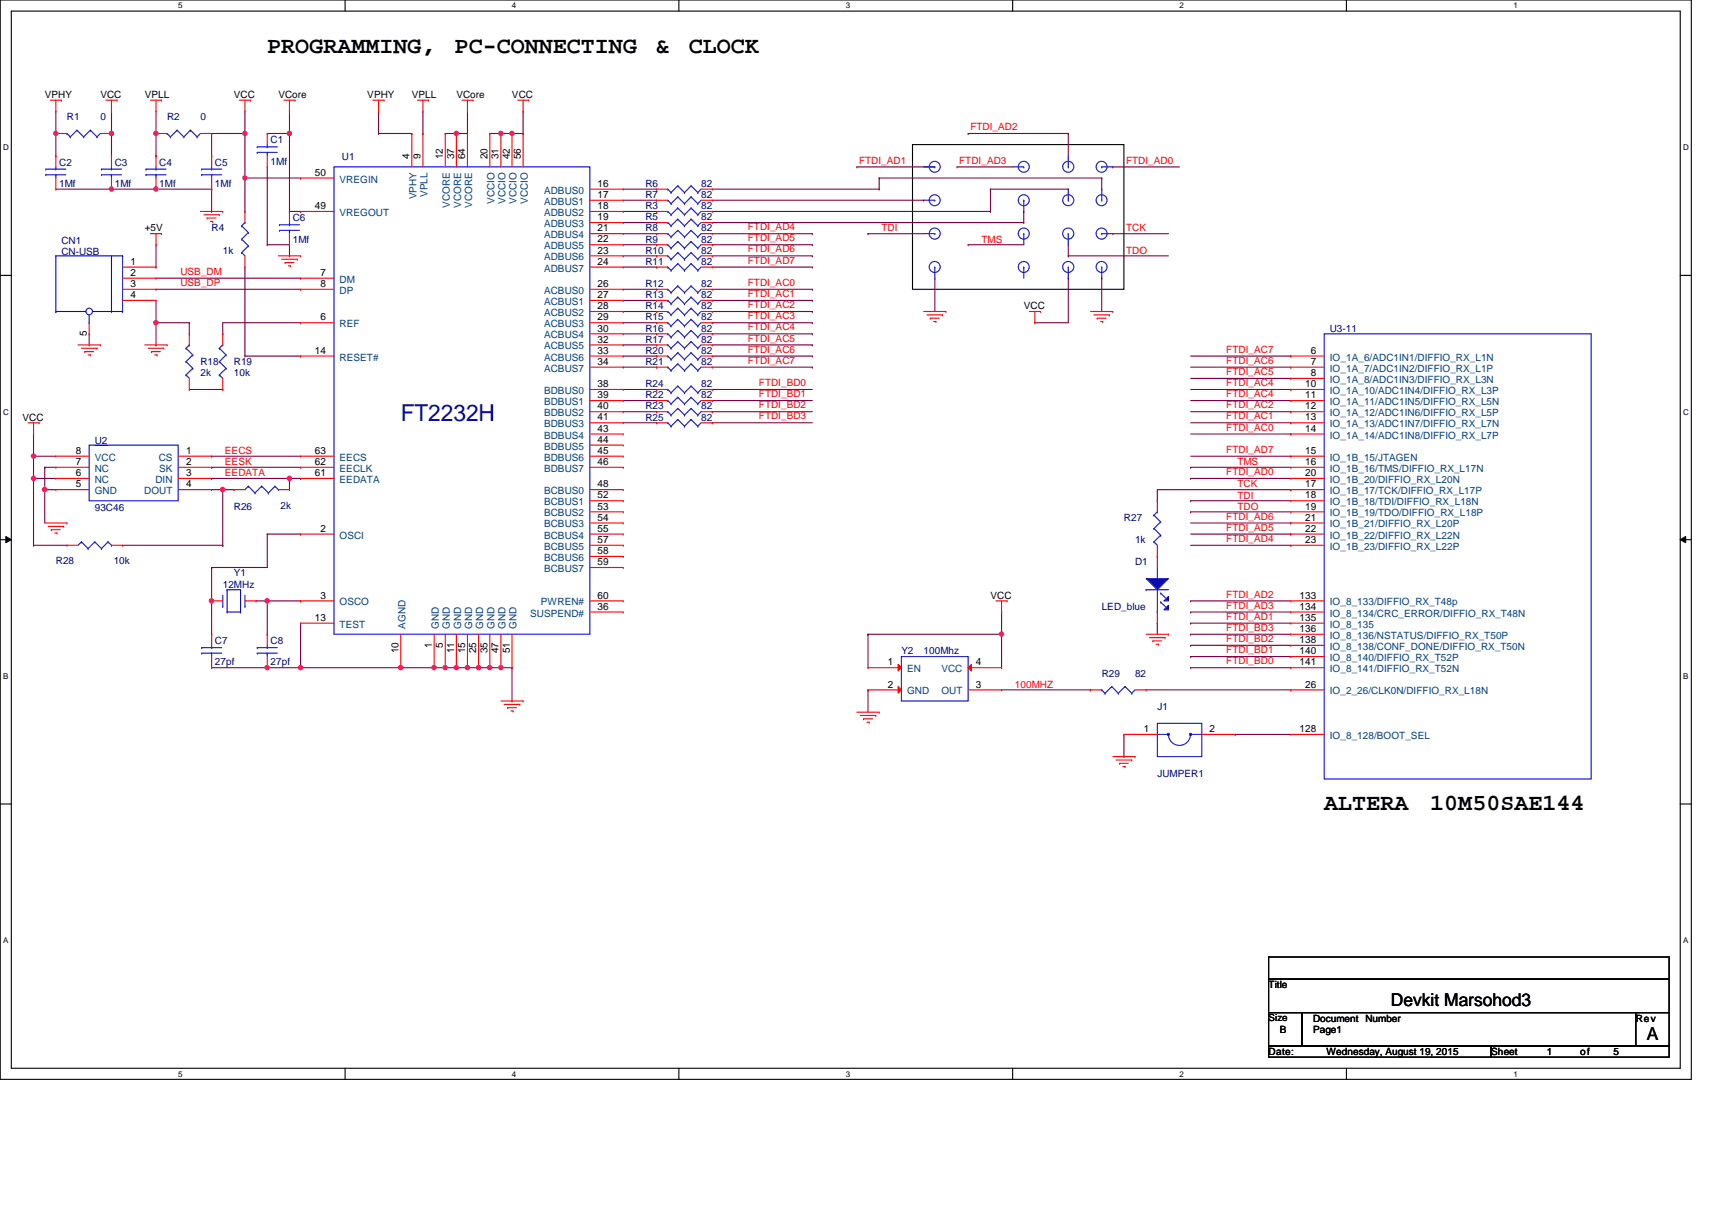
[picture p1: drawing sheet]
<svg xmlns="http://www.w3.org/2000/svg" width="297mm" height="210mm" viewBox="0 0 297 210" stroke-linecap="round" stroke-linejoin="round" font-family="sans-serif">
<defs><g id="words">
<g font-size="4">
<text x="46.4" y="9.2">PROGRAMMING,</text>
<text x="78.9" y="9.2">PC-CONNECTING</text>
<text x="113.8" y="9.2">&amp;</text>
<text x="119.5" y="9.2">CLOCK</text>
<text x="229.8" y="140.4">ALTERA</text>
<text x="248.2" y="140.4">10M50SAE144</text>
</g>
<text font-size="4" fill="#000080" x="69.5" y="73.1">FT2232H</text>
<g font-size="3.1">
<text x="241.3" y="174.6">Devkit Marsohod3</text>
<text x="285.7" y="180.3">A</text>
</g>
<g font-size="1.7">
<text x="7.8" y="17">VPHY</text>
<text x="17.4" y="17">VCC</text>
<text x="25.1" y="17">VPLL</text>
<text x="40.6" y="17">VCC</text>
<text x="48.3" y="17">VCore</text>
<text x="63.7" y="17">VPHY</text>
<text x="71.5" y="17">VPLL</text>
<text x="79.2" y="17">VCore</text>
<text x="88.8" y="17">VCC</text>
<text x="71.1" y="27.6" transform="rotate(-90 71.1 27.6)">4</text>
<text x="73" y="27.6" transform="rotate(-90 73 27.6)">9</text>
<text x="76.9" y="27.6" transform="rotate(-90 76.9 27.6)">12</text>
<text x="78.8" y="27.6" transform="rotate(-90 78.8 27.6)">37</text>
<text x="80.7" y="27.6" transform="rotate(-90 80.7 27.6)">64</text>
<text x="84.6" y="27.6" transform="rotate(-90 84.6 27.6)">20</text>
<text x="86.5" y="27.6" transform="rotate(-90 86.5 27.6)">31</text>
<text x="88.4" y="27.6" transform="rotate(-90 88.4 27.6)">42</text>
<text x="90.4" y="27.6" transform="rotate(-90 90.4 27.6)">56</text>
<text x="54.6" y="30.5">50</text>
<text x="103.7" y="32.4">16</text>
<text x="103.7" y="34.3">17</text>
<text x="25.1" y="40.2">+5V</text>
<text x="54.6" y="36.3">49</text>
<text x="103.7" y="36.3">18</text>
<text x="103.7" y="38.2">19</text>
<text x="103.7" y="40.1">21</text>
<text x="22.6" y="45.9">1</text>
<text x="22.6" y="47.9">2</text>
<text x="55.6" y="47.9">7</text>
<text x="103.7" y="42.1">22</text>
<text x="103.7" y="44">23</text>
<text x="103.7" y="45.9">24</text>
<text x="22.6" y="49.8">3</text>
<text x="22.6" y="51.7">4</text>
<text x="55.6" y="49.8">8</text>
<text x="103.7" y="49.8">26</text>
<text x="103.7" y="51.7">27</text>
<text x="103.7" y="53.6">28</text>
<text x="177.6" y="53.7">VCC</text>
<text x="15.1" y="58.3" transform="rotate(-90 15.1 58.3)">5</text>
<text x="55.6" y="55.6">6</text>
<text x="103.7" y="55.6">29</text>
<text x="103.7" y="57.5">30</text>
<text x="103.7" y="59.4">32</text>
<text x="54.6" y="61.4">14</text>
<text x="103.7" y="61.4">33</text>
<text x="103.7" y="63.3">34</text>
<text x="227.4" y="61.4">6</text>
<text x="227.4" y="63.3">7</text>
<text x="227.4" y="65.2">8</text>
<text x="103.7" y="67.2">38</text>
<text x="103.7" y="69.1">39</text>
<text x="103.7" y="71">40</text>
<text x="226.5" y="67.2">10</text>
<text x="226.5" y="69.1">11</text>
<text x="226.5" y="71">12</text>
<text x="3.9" y="73">VCC</text>
<text x="103.7" y="72.9">41</text>
<text x="103.7" y="74.9">43</text>
<text x="103.7" y="76.8">44</text>
<text x="226.5" y="72.9">13</text>
<text x="226.5" y="74.9">14</text>
<text x="13.1" y="78.7">8</text>
<text x="13.1" y="80.7">7</text>
<text x="13.1" y="82.6">6</text>
<text x="32.3" y="78.7">1</text>
<text x="32.3" y="80.7">2</text>
<text x="32.3" y="82.6">3</text>
<text x="54.6" y="82.6">61</text>
<text x="54.6" y="80.7">62</text>
<text x="54.6" y="78.7">63</text>
<text x="103.7" y="78.7">45</text>
<text x="103.7" y="80.7">46</text>
<text x="226.5" y="78.7">15</text>
<text x="226.5" y="80.7">16</text>
<text x="226.5" y="82.6">20</text>
<text x="13.1" y="84.5">5</text>
<text x="32.3" y="84.5">4</text>
<text x="103.7" y="84.5">48</text>
<text x="103.7" y="86.5">52</text>
<text x="103.7" y="88.4">53</text>
<text x="226.5" y="84.5">17</text>
<text x="226.5" y="86.5">18</text>
<text x="226.5" y="88.4">19</text>
<text x="55.6" y="92.2">2</text>
<text x="103.7" y="90.3">54</text>
<text x="103.7" y="92.2">55</text>
<text x="103.7" y="94.2">57</text>
<text x="226.5" y="90.3">21</text>
<text x="226.5" y="92.2">22</text>
<text x="226.5" y="94.2">23</text>
<text x="103.7" y="96.1">58</text>
<text x="103.7" y="98">59</text>
<text x="54.6" y="107.7">13</text>
<text x="55.6" y="103.8">3</text>
<text x="103.7" y="103.8">60</text>
<text x="103.7" y="105.8">36</text>
<text x="171.8" y="103.8">VCC</text>
<text x="225.5" y="105.8">134</text>
<text x="225.5" y="103.8">133</text>
<text x="225.5" y="107.7">135</text>
<text x="69.1" y="113.3" transform="rotate(-90 69.1 113.3)">10</text>
<text x="74.9" y="112.3" transform="rotate(-90 74.9 112.3)">1</text>
<text x="76.9" y="112.3" transform="rotate(-90 76.9 112.3)">5</text>
<text x="78.8" y="113.3" transform="rotate(-90 78.8 113.3)">11</text>
<text x="80.7" y="113.3" transform="rotate(-90 80.7 113.3)">15</text>
<text x="82.6" y="113.3" transform="rotate(-90 82.6 113.3)">25</text>
<text x="84.6" y="113.3" transform="rotate(-90 84.6 113.3)">35</text>
<text x="86.5" y="113.3" transform="rotate(-90 86.5 113.3)">47</text>
<text x="88.4" y="113.3" transform="rotate(-90 88.4 113.3)">51</text>
<text x="225.5" y="109.6">136</text>
<text x="225.5" y="111.5">138</text>
<text x="225.5" y="113.5">140</text>
<text x="154.1" y="119.3">2</text>
<text x="154.1" y="115.4">1</text>
<text x="169.3" y="115.4">4</text>
<text x="169.3" y="119.3">3</text>
<text x="225.5" y="115.4">141</text>
<text x="226.5" y="119.3">26</text>
<text x="198.5" y="127">1</text>
<text x="209.9" y="127">2</text>
<text x="225.5" y="127">128</text>
<text x="220.1" y="171.4">Title</text>
<text x="220.1" y="177.2">Size</text>
<text x="222" y="179.1">B</text>
<text x="227.8" y="177.2">Document Number</text>
<text x="227.8" y="179.1">Page1</text>
<text x="283.8" y="177.2">Rev</text>
<text x="220.1" y="183">Date:</text>
<text x="230.1" y="183">Wednesday, August 19, 2015</text>
<text x="258.7" y="183">Sheet</text>
<text x="268.4" y="183">1</text>
<text x="274.1" y="183">of</text>
<text x="279.9" y="183">5</text>
</g>
<g font-size="1.7" fill="#000080">
<text x="11.6" y="20.8">R1</text>
<text x="17.4" y="20.8">0</text>
<text x="29" y="20.8">R2</text>
<text x="34.8" y="20.8">0</text>
<text x="10.3" y="28.8">C2</text>
<text x="19.9" y="28.8">C3</text>
<text x="27.6" y="28.8">C4</text>
<text x="37.3" y="28.8">C5</text>
<text x="46.9" y="24.9">C1</text>
<text x="46.9" y="28.6">1Mf</text>
<text x="59.3" y="27.8">U1</text>
<text x="10.3" y="32.4">1Mf</text>
<text x="19.9" y="32.4">1Mf</text>
<text x="27.6" y="32.4">1Mf</text>
<text x="37.3" y="32.4">1Mf</text>
<text x="112" y="34.4">R7</text>
<text x="112" y="32.4">R6</text>
<text x="121.6" y="34.4">82</text>
<text x="121.6" y="32.4">82</text>
<text x="36.7" y="40.2">R4</text>
<text x="50.8" y="38.4">C6</text>
<text x="112" y="40.2">R8</text>
<text x="112" y="36.3">R3</text>
<text x="112" y="38.2">R5</text>
<text x="121.6" y="40.2">82</text>
<text x="121.6" y="36.3">82</text>
<text x="121.6" y="38.2">82</text>
<text x="10.6" y="42.3">CN1</text>
<text x="10.6" y="44.2">CN-USB</text>
<text x="38.6" y="44">1k</text>
<text x="50.8" y="42.1">1Mf</text>
<text x="112" y="44">R10</text>
<text x="112" y="45.9">R11</text>
<text x="112" y="42.1">R9</text>
<text x="121.6" y="44">82</text>
<text x="121.6" y="45.9">82</text>
<text x="121.6" y="42.1">82</text>
<text x="112" y="53.7">R14</text>
<text x="112" y="51.7">R13</text>
<text x="112" y="49.8">R12</text>
<text x="121.6" y="53.7">82</text>
<text x="121.6" y="51.7">82</text>
<text x="121.6" y="49.8">82</text>
<text x="112" y="55.6">R15</text>
<text x="112" y="59.5">R17</text>
<text x="112" y="57.5">R16</text>
<text x="121.6" y="55.6">82</text>
<text x="121.6" y="59.5">82</text>
<text x="121.6" y="57.5">82</text>
<text x="230.7" y="57.5">U3-11</text>
<text x="34.8" y="63.3">R18</text>
<text x="34.8" y="65.2">2k</text>
<text x="40.6" y="63.3">R19</text>
<text x="40.6" y="65.2">10k</text>
<text x="112" y="61.4">R20</text>
<text x="112" y="63.3">R21</text>
<text x="121.6" y="61.4">82</text>
<text x="121.6" y="63.3">82</text>
<text x="112" y="67.2">R24</text>
<text x="112" y="69.1">R22</text>
<text x="112" y="71">R23</text>
<text x="121.6" y="67.2">82</text>
<text x="121.6" y="69.1">82</text>
<text x="121.6" y="71">82</text>
<text x="16.4" y="77">U2</text>
<text x="112" y="73">R25</text>
<text x="121.6" y="73">82</text>
<text x="16.4" y="88.6">93C46</text>
<text x="40.6" y="88.4">R26</text>
<text x="48.7" y="88.2">2k</text>
<text x="195" y="90.3">R27</text>
<text x="196.9" y="94.2">1k</text>
<text x="9.7" y="97.9">R28</text>
<text x="19.7" y="97.9">10k</text>
<text x="38.6" y="101.9">12MHz</text>
<text x="40.6" y="100">Y1</text>
<text x="196.9" y="98.1">D1</text>
<text x="191.2" y="105.8">LED_blue</text>
<text x="37.3" y="111.8">C7</text>
<text x="46.9" y="111.8">C8</text>
<text x="156.4" y="113.5">Y2</text>
<text x="160.2" y="113.5">100Mhz</text>
<text x="37.3" y="115.4">27pf</text>
<text x="46.9" y="115.4">27pf</text>
<text x="191.2" y="117.4">R29</text>
<text x="196.9" y="117.4">82</text>
<text x="200.8" y="123.1">J1</text>
<text x="200.8" y="134.7">JUMPER1</text>
</g>
<g font-size="1.7" fill="#f00">
<text x="168.4" y="22.6">FTDI_AD2</text>
<text x="149.1" y="28.4">FTDI_AD1</text>
<text x="166.4" y="28.4">FTDI_AD3</text>
<text x="195.4" y="28.4">FTDI_AD0</text>
<text x="129.7" y="39.9">FTDI_AD4</text>
<text x="129.7" y="41.9">FTDI_AD5</text>
<text x="152.9" y="40.2">TDI</text>
<text x="195.4" y="40.2">TCK</text>
<text x="31.3" y="47.7">USB_DM</text>
<text x="129.7" y="43.8">FTDI_AD6</text>
<text x="129.7" y="45.7">FTDI_AD7</text>
<text x="170.3" y="42.1">TMS</text>
<text x="195.4" y="44">TDO</text>
<text x="31.3" y="49.6">USB_DP</text>
<text x="129.7" y="49.6">FTDI_AC0</text>
<text x="129.7" y="51.5">FTDI_AC1</text>
<text x="129.7" y="53.4">FTDI_AC2</text>
<text x="129.7" y="55.4">FTDI_AC3</text>
<text x="129.7" y="57.3">FTDI_AC4</text>
<text x="129.7" y="59.2">FTDI_AC5</text>
<text x="129.7" y="63.1">FTDI_AC7</text>
<text x="129.7" y="61.2">FTDI_AC6</text>
<text x="212.8" y="61.2">FTDI_AC7</text>
<text x="212.8" y="63.1">FTDI_AC6</text>
<text x="212.8" y="65">FTDI_AC5</text>
<text x="131.7" y="70.8">FTDI_BD2</text>
<text x="131.7" y="68.9">FTDI_BD1</text>
<text x="131.7" y="67">FTDI_BD0</text>
<text x="212.8" y="67">FTDI_AC4</text>
<text x="212.8" y="68.9">FTDI_AC4</text>
<text x="212.8" y="70.8">FTDI_AC2</text>
<text x="131.7" y="72.7">FTDI_BD3</text>
<text x="212.8" y="72.7">FTDI_AC1</text>
<text x="212.8" y="74.7">FTDI_AC0</text>
<text x="39" y="78.8">EECS</text>
<text x="39" y="80.7">EESK</text>
<text x="39" y="82.6">EEDATA</text>
<text x="212.8" y="78.5">FTDI_AD7</text>
<text x="212.8" y="82.4">FTDI_AD0</text>
<text x="214.7" y="80.7">TMS</text>
<text x="214.7" y="86.5">TDI</text>
<text x="214.7" y="84.6">TCK</text>
<text x="214.7" y="88.4">TDO</text>
<text x="212.8" y="90.1">FTDI_AD6</text>
<text x="212.8" y="92.1">FTDI_AD5</text>
<text x="212.8" y="94">FTDI_AD4</text>
<text x="212.8" y="105.6">FTDI_AD3</text>
<text x="212.8" y="107.5">FTDI_AD1</text>
<text x="212.8" y="103.7">FTDI_AD2</text>
<text x="212.8" y="109.4">FTDI_BD3</text>
<text x="212.8" y="111.4">FTDI_BD2</text>
<text x="212.8" y="113.3">FTDI_BD1</text>
<text x="176.1" y="119.3">100MHZ</text>
<text x="212.8" y="115.2">FTDI_BD0</text>
</g>
<g font-size="1.7" fill="#004080">
<text x="58.9" y="31.7">VREGIN</text>
<text x="72.3" y="34.6" transform="rotate(-90 72.3 34.6)">VPHY</text>
<text x="74.2" y="34.1" transform="rotate(-90 74.2 34.1)">VPLL</text>
<text x="85.8" y="35.4" transform="rotate(-90 85.8 35.4)">VCCIO</text>
<text x="87.7" y="35.4" transform="rotate(-90 87.7 35.4)">VCCIO</text>
<text x="89.6" y="35.4" transform="rotate(-90 89.6 35.4)">VCCIO</text>
<text x="91.6" y="35.4" transform="rotate(-90 91.6 35.4)">VCCIO</text>
<text x="94.4" y="33.6">ADBUS0</text>
<text x="94.4" y="35.5">ADBUS1</text>
<text x="58.9" y="37.5">VREGOUT</text>
<text x="78.1" y="36" transform="rotate(-90 78.1 36)">VCORE</text>
<text x="80" y="36" transform="rotate(-90 80 36)">VCORE</text>
<text x="81.9" y="36" transform="rotate(-90 81.9 36)">VCORE</text>
<text x="94.4" y="37.5">ADBUS2</text>
<text x="94.4" y="39.4">ADBUS3</text>
<text x="94.4" y="41.3">ADBUS4</text>
<text x="94.4" y="43.2">ADBUS5</text>
<text x="94.4" y="45.2">ADBUS6</text>
<text x="94.4" y="47.1">ADBUS7</text>
<text x="58.9" y="49">DM</text>
<text x="58.9" y="51">DP</text>
<text x="94.4" y="51">ACBUS0</text>
<text x="94.4" y="52.9">ACBUS1</text>
<text x="58.9" y="56.8">REF</text>
<text x="94.4" y="54.8">ACBUS2</text>
<text x="94.4" y="56.8">ACBUS3</text>
<text x="94.4" y="58.7">ACBUS4</text>
<text x="58.9" y="62.5">RESET#</text>
<text x="94.4" y="60.6">ACBUS5</text>
<text x="94.4" y="62.5">ACBUS6</text>
<text x="94.4" y="64.5">ACBUS7</text>
<text x="230.7" y="62.5">IO_1A_6/ADC1IN1/DIFFIO_RX_L1N</text>
<text x="230.7" y="64.5">IO_1A_7/ADC1IN2/DIFFIO_RX_L1P</text>
<text x="94.4" y="68.3">BDBUS0</text>
<text x="94.4" y="70.3">BDBUS1</text>
<text x="230.7" y="66.4">IO_1A_8/ADC1IN3/DIFFIO_RX_L3N</text>
<text x="230.7" y="68.3">IO_1A_10/ADC1IN4/DIFFIO_RX_L3P</text>
<text x="230.7" y="70.3">IO_1A_11/ADC1IN5/DIFFIO_RX_L5N</text>
<text x="94.4" y="72.2">BDBUS2</text>
<text x="94.4" y="74.1">BDBUS3</text>
<text x="94.4" y="76.1">BDBUS4</text>
<text x="94.4" y="78">BDBUS5</text>
<text x="230.7" y="72.2">IO_1A_12/ADC1IN6/DIFFIO_RX_L5P</text>
<text x="230.7" y="74.1">IO_1A_13/ADC1IN7/DIFFIO_RX_L7N</text>
<text x="230.7" y="76.1">IO_1A_14/ADC1IN8/DIFFIO_RX_L7P</text>
<text x="16.4" y="79.9">VCC</text>
<text x="16.4" y="81.9">NC</text>
<text x="16.4" y="83.8">NC</text>
<text x="27" y="83.8">DIN</text>
<text x="27.5" y="79.9">CS</text>
<text x="27.6" y="81.9">SK</text>
<text x="58.9" y="83.8">EEDATA</text>
<text x="58.9" y="81.9">EECLK</text>
<text x="58.9" y="79.9">EECS</text>
<text x="94.4" y="79.9">BDBUS6</text>
<text x="94.4" y="81.9">BDBUS7</text>
<text x="230.7" y="79.9">IO_1B_15/JTAGEN</text>
<text x="230.7" y="81.9">IO_1B_16/TMS/DIFFIO_RX_L17N</text>
<text x="230.7" y="83.8">IO_1B_20/DIFFIO_RX_L20N</text>
<text x="16.4" y="85.7">GND</text>
<text x="25" y="85.7">DOUT</text>
<text x="94.4" y="85.7">BCBUS0</text>
<text x="94.4" y="87.7">BCBUS1</text>
<text x="94.4" y="89.6">BCBUS2</text>
<text x="230.7" y="85.7">IO_1B_17/TCK/DIFFIO_RX_L17P</text>
<text x="230.7" y="87.7">IO_1B_18/TDI/DIFFIO_RX_L18N</text>
<text x="230.7" y="89.6">IO_1B_19/TDO/DIFFIO_RX_L18P</text>
<text x="58.9" y="93.4">OSCI</text>
<text x="94.4" y="91.5">BCBUS3</text>
<text x="94.4" y="93.4">BCBUS4</text>
<text x="94.4" y="95.4">BCBUS5</text>
<text x="230.7" y="91.5">IO_1B_21/DIFFIO_RX_L20P</text>
<text x="230.7" y="93.4">IO_1B_22/DIFFIO_RX_L22N</text>
<text x="230.7" y="95.4">IO_1B_23/DIFFIO_RX_L22P</text>
<text x="94.4" y="97.3">BCBUS6</text>
<text x="94.4" y="99.2">BCBUS7</text>
<text x="58.9" y="105">OSCO</text>
<text x="92" y="107">SUSPEND#</text>
<text x="93.9" y="105">PWREN#</text>
<text x="230.7" y="107">IO_8_134/CRC_ERROR/DIFFIO_RX_T48N</text>
<text x="230.7" y="105">IO_8_133/DIFFIO_RX_T48p</text>
<text x="58.9" y="108.9">TEST</text>
<text x="70.3" y="109.1" transform="rotate(-90 70.3 109.1)">AGND</text>
<text x="76.1" y="109.1" transform="rotate(-90 76.1 109.1)">GND</text>
<text x="78.1" y="109.1" transform="rotate(-90 78.1 109.1)">GND</text>
<text x="80" y="109.1" transform="rotate(-90 80 109.1)">GND</text>
<text x="81.9" y="109.1" transform="rotate(-90 81.9 109.1)">GND</text>
<text x="83.8" y="109.1" transform="rotate(-90 83.8 109.1)">GND</text>
<text x="85.8" y="109.1" transform="rotate(-90 85.8 109.1)">GND</text>
<text x="87.7" y="109.1" transform="rotate(-90 87.7 109.1)">GND</text>
<text x="89.6" y="109.1" transform="rotate(-90 89.6 109.1)">GND</text>
<text x="230.7" y="110.8">IO_8_136/NSTATUS/DIFFIO_RX_T50P</text>
<text x="230.7" y="112.7">IO_8_138/CONF_DONE/DIFFIO_RX_T50N</text>
<text x="230.7" y="108.9">IO_8_135</text>
<text x="157.4" y="116.6">EN</text>
<text x="163.3" y="116.6">VCC</text>
<text x="230.7" y="114.7">IO_8_140/DIFFIO_RX_T52P</text>
<text x="230.7" y="116.6">IO_8_141/DIFFIO_RX_T52N</text>
<text x="157.4" y="120.5">GND</text>
<text x="163.3" y="120.5">OUT</text>
<text x="230.7" y="120.5">IO_2_26/CLK0N/DIFFIO_RX_L18N</text>
<text x="230.7" y="128.2">IO_8_128/BOOT_SEL</text>
</g>
<g font-size="1.4">
<text x="30.9" y="1.5">5</text>
<text x="88.8" y="1.5">4</text>
<text x="146.7" y="1.5">3</text>
<text x="204.7" y="1.5">2</text>
<text x="262.6" y="1.5">1</text>
<text x=".5" y="26.1">D</text>
<text x="292" y="26.1">D</text>
<text x=".5" y="71.9">C</text>
<text x="292" y="71.9">C</text>
<text x=".5" y="117.8">B</text>
<text x="292" y="117.8">B</text>
<text x=".5" y="163.6">A</text>
<text x="292" y="163.6">A</text>
<text x="30.9" y="186.8">5</text>
<text x="88.8" y="186.8">4</text>
<text x="146.7" y="186.8">3</text>
<text x="204.7" y="186.8">2</text>
<text x="262.6" y="186.8">1</text>
</g>
</g></defs>
<path d="M0 0h293.5v187.2h-293.5zM2 1.9h289.5v183.4h-289.5z" fill="none" stroke="#000" stroke-width=".19"/>
<g fill="#fff">
<path d="M30.9 .2h.8v1.6h-.8z"/>
<path d="M30.9 185.5h.8v1.6h-.8z"/>
</g>
<path d="M59.9 0v1.9M59.9 185.3v1.9" fill="none" stroke="#000" stroke-width=".19"/>
<g fill="#fff">
<path d="M88.8 .2h.8v1.6h-.8z"/>
<path d="M88.8 185.5h.8v1.6h-.8z"/>
</g>
<path d="M117.8 0v1.9M117.8 185.3v1.9" fill="none" stroke="#000" stroke-width=".19"/>
<g fill="#fff">
<path d="M146.7 .2h.8v1.6h-.8z"/>
<path d="M146.7 185.5h.8v1.6h-.8z"/>
</g>
<path d="M175.7 0v1.9M175.7 185.3v1.9" fill="none" stroke="#000" stroke-width=".19"/>
<g fill="#fff">
<path d="M204.7 .2h.7v1.6h-.7z"/>
<path d="M204.7 185.5h.7v1.6h-.7z"/>
</g>
<path d="M233.6 0v1.9M233.6 185.3v1.9" fill="none" stroke="#000" stroke-width=".19"/>
<g fill="#fff">
<path d="M262.6 .2h.7v1.6h-.7z"/>
<path d="M262.6 185.5h.7v1.6h-.7z"/>
<path d="M.5 24.8h1v1.6h-1z"/>
<path d="M292 24.8h1v1.6h-1z"/>
<path d="M.5 70.7h1v1.5h-1z"/>
<path d="M292 70.7h1v1.5h-1z"/>
</g>
<path d="M0 47.8h2M291.5 47.8h2" fill="none" stroke="#000" stroke-width=".19"/>
<g fill="#fff">
<path d="M.5 116.5h.9v1.6h-.9z"/>
<path d="M292 116.5h.9v1.6h-.9z"/>
</g>
<path d="M0 93.6h2M291.5 93.6h2" fill="none" stroke="#000" stroke-width=".19"/>
<path d="M1 93.1l1 .5-1 .5zM291.5 93.6l1-.5v1z" fill="#000"/>
<path d="M1 93.1l1 .5-1 .5zM291.5 93.6l1-.5v1z" fill="none" stroke="#000" stroke-width=".17"/>
<g fill="#fff">
<path d="M.5 162.4h.9v1.5h-.9z"/>
<path d="M292 162.4h.9v1.5h-.9z"/>
</g>
<path d="M158.3 25.1h36.7v25.1h-36.7zM0 139.5h2M291.5 139.5h2" fill="none" stroke="#000" stroke-width=".19"/>
<path d="M81.1 115.8h1.9M83 115.8h.1" fill="none" stroke="#800040" stroke-width=".19"/>
<circle cx="81.1" cy="115.8" r=".38" fill="#f0f"/>
<circle cx="81.1" cy="115.8" r=".38" fill="none" stroke="#f0f" stroke-width=".19"/>
<circle cx="83" cy="115.8" r=".38" fill="#f0f"/>
<circle cx="83" cy="115.8" r=".38" fill="none" stroke="#f0f" stroke-width=".19"/>
<path d="M19.3 19.3v3.9M19.3 23.2h.1M42.5 46.3v15.5M42.5 61.8h.1M36.7 98.4h.1M36.7 98.4v5.8M46.4 110h.1M46.4 104.2v5.8" fill="none" stroke="#800040" stroke-width=".19"/>
<circle cx="46.4" cy="104.2" r=".38" fill="#f0f"/>
<circle cx="46.4" cy="104.2" r=".38" fill="none" stroke="#f0f" stroke-width=".19"/>
<path d="M9.7 27h.1M9.7 23.2v3.8" fill="none" stroke="#800040" stroke-width=".19"/>
<circle cx="9.7" cy="23.1" r=".38" fill="#f0f"/>
<circle cx="9.7" cy="23.1" r=".38" fill="none" stroke="#f0f" stroke-width=".19"/>
<path d="M19.3 32.8h7.8M27.1 32.8h.1M65.7 23.2h5.8M71.5 23.2h.1M46.4 42.5h3.8M50.2 42.5h.1" fill="none" stroke="#800040" stroke-width=".19"/>
<circle cx="19.3" cy="32.8" r=".38" fill="#f0f"/>
<circle cx="19.3" cy="32.8" r=".38" fill="none" stroke="#f0f" stroke-width=".19"/>
<path d="M19.3 27h.1M19.3 23.2v3.8" fill="none" stroke="#800040" stroke-width=".19"/>
<circle cx="19.3" cy="23.1" r=".38" fill="#f0f"/>
<circle cx="19.3" cy="23.1" r=".38" fill="none" stroke="#f0f" stroke-width=".19"/>
<path d="M85 23.2h1.9M86.9 23.2h.1" fill="none" stroke="#800040" stroke-width=".19"/>
<circle cx="86.9" cy="23.1" r=".38" fill="#f0f"/>
<circle cx="86.9" cy="23.1" r=".38" fill="none" stroke="#f0f" stroke-width=".19"/>
<g fill="none" stroke="#800040" stroke-width=".19">
<path d="M42.5 19.3v3.9M36.7 23.2h5.8M42.5 23.2h.1M50.2 36.7h2M52.2 36.7h.1M46.4 104.2h5.8M52.2 104.2h.1M79.2 115.8h1.9M81.1 115.8h.1M150.6 119.7h.1M150.6 119.7v3.8M173.8 110h.1"/>
<path d="M173.8 110v5.8"/>
</g>
<circle cx="173.8" cy="110" r=".38" fill="#f0f"/>
<circle cx="173.8" cy="110" r=".38" fill="none" stroke="#f0f" stroke-width=".19"/>
<path d="M86.9 23.2h1.9M88.8 23.2h.1M36.7 110h.1M36.7 104.2v5.8" fill="none" stroke="#800040" stroke-width=".19"/>
<circle cx="36.7" cy="104.2" r=".38" fill="#f0f"/>
<circle cx="36.7" cy="104.2" r=".38" fill="none" stroke="#f0f" stroke-width=".19"/>
<path d="M36.7 115.8h9.7M46.4 115.8h.1M173.8 119.7h15.4M189.2 119.7h.1" fill="none" stroke="#800040" stroke-width=".19"/>
<circle cx="46.4" cy="115.8" r=".38" fill="#f0f"/>
<circle cx="46.4" cy="115.8" r=".38" fill="none" stroke="#f0f" stroke-width=".19"/>
<path d="M77.3 115.8h1.9M79.2 115.8h.1" fill="none" stroke="#800040" stroke-width=".19"/>
<circle cx="79.2" cy="115.8" r=".38" fill="#f0f"/>
<circle cx="79.2" cy="115.8" r=".38" fill="none" stroke="#f0f" stroke-width=".19"/>
<path d="M27.1 32.8h9.6M36.7 32.8h.1" fill="none" stroke="#800040" stroke-width=".19"/>
<circle cx="27.1" cy="32.8" r=".38" fill="#f0f"/>
<circle cx="27.1" cy="32.8" r=".38" fill="none" stroke="#f0f" stroke-width=".19"/>
<path d="M42.5 30.9h.1M42.5 30.9h9.7M42.5 23.2v7.7M46.4 23.2h3.8M50.2 23.2h.1M52.2 30.9h.1" fill="none" stroke="#800040" stroke-width=".19"/>
<circle cx="42.5" cy="23.1" r=".38" fill="#f0f"/>
<circle cx="42.5" cy="23.1" r=".38" fill="none" stroke="#f0f" stroke-width=".19"/>
<circle cx="42.5" cy="30.9" r=".38" fill="#f0f"/>
<circle cx="42.5" cy="30.9" r=".38" fill="none" stroke="#f0f" stroke-width=".19"/>
<path d="M88.8 23.2h2M90.8 23.2h.1" fill="none" stroke="#800040" stroke-width=".19"/>
<circle cx="88.8" cy="23.1" r=".38" fill="#f0f"/>
<circle cx="88.8" cy="23.1" r=".38" fill="none" stroke="#f0f" stroke-width=".19"/>
<path d="M108.1 73.3h5.8M113.9 73.3h.1M46.4 115.8h5.8M52.2 115.8h.1" fill="none" stroke="#800040" stroke-width=".19"/>
<circle cx="52.1" cy="115.8" r=".38" fill="#f0f"/>
<circle cx="52.1" cy="115.8" r=".38" fill="none" stroke="#f0f" stroke-width=".19"/>
<path d="M75.3 115.8h2M77.3 115.8h.1" fill="none" stroke="#800040" stroke-width=".19"/>
<circle cx="77.2" cy="115.8" r=".38" fill="#f0f"/>
<circle cx="77.2" cy="115.8" r=".38" fill="none" stroke="#f0f" stroke-width=".19"/>
<path d="M36.7 27h.1M36.7 23.2v3.8M42.5 36.7h.1M42.5 30.9v5.8M77.3 23.2h1.9M79.2 23.2h.1M123.6 73.3h.1M123.6 73.3h17.3" fill="none" stroke="#800040" stroke-width=".19"/>
<circle cx="79.2" cy="23.1" r=".38" fill="#f0f"/>
<circle cx="79.2" cy="23.1" r=".38" fill="none" stroke="#f0f" stroke-width=".19"/>
<path d="M108.1 71.4h5.8M113.9 71.4h.1M69.5 115.8h5.8M75.3 115.8h.1M88.8 115.8v5.8M150.6 110h.1M150.6 110h23.2M88.8 121.6h.1" fill="none" stroke="#800040" stroke-width=".19"/>
<circle cx="69.5" cy="115.8" r=".38" fill="#f0f"/>
<circle cx="69.5" cy="115.8" r=".38" fill="none" stroke="#f0f" stroke-width=".19"/>
<circle cx="75.3" cy="115.8" r=".38" fill="#f0f"/>
<circle cx="75.3" cy="115.8" r=".38" fill="none" stroke="#f0f" stroke-width=".19"/>
<path d="M50.2 36.7h.1M50.2 23.2v13.5" fill="none" stroke="#800040" stroke-width=".19"/>
<circle cx="50.2" cy="23.1" r=".38" fill="#f0f"/>
<circle cx="50.2" cy="23.1" r=".38" fill="none" stroke="#f0f" stroke-width=".19"/>
<g fill="none" stroke="#800040" stroke-width=".19">
<path d="M9.7 19.3v3.9M50.2 19.3v3.9M9.7 23.2h.1M50.2 23.2h.1M79.2 23.2h1.9M81.1 23.2h.1M27.1 46.3h.1M27.1 42.5v3.8M42.5 61.8h9.7M52.2 61.8h.1M123.6 71.4h.1M123.6 71.4h17.3"/>
<path d="M86.9 115.8h1.9M88.8 115.8h.1M150.6 110h.1M150.6 110v5.8"/>
</g>
<circle cx="86.9" cy="115.8" r=".38" fill="#f0f"/>
<circle cx="86.9" cy="115.8" r=".38" fill="none" stroke="#f0f" stroke-width=".19"/>
<g fill="none" stroke="#800040" stroke-width=".19">
<path d="M27.1 19.3v3.9M90.8 19.3v3.9M27.1 23.2h.1M90.8 23.2h.1M27.1 48.3h25.1M38.6 56h13.6M50.2 44.4h.1M50.2 42.5v1.9M52.2 48.3h.1M52.2 56h.1M52.2 115.8h.1M52.2 108.1v7.7"/>
<path d="M85 115.8h1.9M86.9 115.8h.1"/>
</g>
<circle cx="85" cy="115.8" r=".38" fill="#f0f"/>
<circle cx="85" cy="115.8" r=".38" fill="none" stroke="#f0f" stroke-width=".19"/>
<g fill="none" stroke="#800040" stroke-width=".19">
<path d="M65.7 19.3v3.9M73.4 19.3v3.9M81.1 19.3v3.9M9.7 32.8h9.6M19.3 32.8h.1M27.1 27h.1M27.1 23.2v3.8M36.7 36.7h.1M36.7 32.8v3.9M46.4 29v13.5M65.7 23.2h.1M73.4 23.2h.1"/>
<path d="M81.1 23.2h.1M15.5 59.8h.1M15.5 57.9v1.9M27.1 56h.1M27.1 52.1v3.9M27.1 50.2h25.1M38.6 57.9h.1M38.6 56v1.9M46.4 42.5h.1M52.2 50.2h.1M108.1 69.5h5.8M113.9 69.5h.1"/>
<path d="M123.6 69.5h.1M123.6 69.5h17.3M36.7 98.4h.1M36.7 98.4h9.7M44.4 104.2h2M46.4 104.2h.1M52.2 115.8h17.3M69.5 115.8h.1M83 115.8h2M85 115.8h.1"/>
</g>
<circle cx="27.1" cy="23.1" r=".38" fill="#f0f"/>
<circle cx="27.1" cy="23.1" r=".38" fill="none" stroke="#f0f" stroke-width=".19"/>
<g fill="none" stroke="#800040" stroke-width=".19">
<path d="M5.8 79.1h.1M5.8 79.1h3.9M36.7 79.1h.1M36.7 79.1h15.5M123.6 67.6h.1M123.6 67.6h17.3M5.8 83h.1M5.8 83h3.9M7.8 81.1h.1M7.8 81.1h1.9M36.7 81.1h.1M36.7 83h.1"/>
<path d="M36.7 81.1h15.5M36.7 83h13.5M173.8 106.2h.1M173.8 106.2v3.8"/>
</g>
<circle cx="50.2" cy="83" r=".38" fill="#f0f"/>
<circle cx="50.2" cy="83" r=".38" fill="none" stroke="#f0f" stroke-width=".19"/>
<path d="M5.8 79.1h.1M5.8 79.1v3.9M5.8 94.6h.1M5.8 94.6h5.8M7.8 81.1h.1M7.8 81.1v3.8" fill="none" stroke="#800040" stroke-width=".19"/>
<circle cx="5.8" cy="83" r=".38" fill="#f0f"/>
<circle cx="5.8" cy="83" r=".38" fill="none" stroke="#f0f" stroke-width=".19"/>
<circle cx="5.8" cy="79.1" r=".38" fill="#f0f"/>
<circle cx="5.8" cy="79.1" r=".38" fill="none" stroke="#f0f" stroke-width=".19"/>
<path d="M5.8 83h.1M5.8 83v11.6M7.8 84.9h.1M7.8 84.9v5.8" fill="none" stroke="#800040" stroke-width=".19"/>
<circle cx="7.7" cy="84.9" r=".38" fill="#f0f"/>
<circle cx="7.7" cy="84.9" r=".38" fill="none" stroke="#f0f" stroke-width=".19"/>
<path d="M27.1 56h.1M27.1 59.8h.1M27.1 56h5.7M27.1 56v3.8M32.8 56h.1M32.8 56v1.9M32.8 67.6h5.8M38.6 67.6h.1" fill="none" stroke="#800040" stroke-width=".19"/>
<circle cx="27" cy="56" r=".38" fill="#f0f"/>
<circle cx="27" cy="56" r=".38" fill="none" stroke="#f0f" stroke-width=".19"/>
<path d="M36.7 84.9h1.9M38.6 84.9h.1" fill="none" stroke="#800040" stroke-width=".19"/>
<circle cx="38.6" cy="84.9" r=".38" fill="#f0f"/>
<circle cx="38.6" cy="84.9" r=".38" fill="none" stroke="#f0f" stroke-width=".19"/>
<g fill="none" stroke="#800040" stroke-width=".19">
<path d="M108.1 36.7h5.8M108.1 34.7h5.8M108.1 38.6h5.8M108.1 32.8h5.8M113.9 36.7h.1M113.9 34.7h.1M113.9 38.6h.1M113.9 32.8h.1M123.6 36.7h48.2M123.6 34.7h36.6M123.6 38.6h54M123.6 32.8h28.9"/>
<path d="M148.7 29h.1M148.7 29h13.5M152.5 32.8h.1M152.5 30.9h.1M152.5 30.9v1.9M152.5 30.9h38.7M160.2 34.7h.1M166 29h.1M166 29h9.7M168 23.2h.1M168 23.2h17.4M171.8 36.7h.1"/>
<path d="M171.8 32.8h.1M171.8 32.8h13.6M171.8 32.8v3.9M177.6 38.6h.1M177.6 36.7h.1M177.6 36.7v1.9M185.4 23.2h.1M185.4 32.8h.1M185.4 23.2v3.8M191.2 30.9h.1M191.2 32.8h.1M191.2 30.9v1.9"/>
<path d="M193.1 29h.1M193.1 29h11.6M108.1 44.4h5.8M108.1 42.5h5.8M108.1 46.3h5.8M108.1 40.5h5.8M108.1 54h5.8M108.1 52.1h5.8M108.1 56h5.8M108.1 50.2h5.8M108.1 59.8h5.8M108.1 57.9h5.8"/>
<path d="M113.9 44.4h.1M113.9 42.5h.1M113.9 46.3h.1M113.9 40.5h.1M113.9 54h.1M113.9 52.1h.1M113.9 56h.1M113.9 50.2h.1M113.9 59.8h.1M113.9 57.9h.1M123.6 44.4h17.3M123.6 42.5h17.3"/>
<path d="M123.6 46.3h17.3M123.6 40.5h17.3M123.6 54h17.3M123.6 52.1h17.3M123.6 56h17.3M123.6 50.2h17.3M123.6 59.8h17.3M123.6 57.9h17.3M140.9 40.5h.1M140.9 42.5h.1M140.9 44.4h.1M140.9 46.3h.1"/>
<path d="M140.9 56h.1M140.9 50.2h.1M140.9 52.1h.1M140.9 54h.1M140.9 57.9h.1M140.9 59.8h.1M150.6 40.5h.1M150.6 40.5h9.6M162.2 48.3h.1M162.2 48.3v5.7M168 42.5h.1M168 42.5h9.6"/>
<path d="M179.6 56h.1M185.4 48.3h.1M185.4 44.4h.1M185.4 42.5h.1M185.4 44.4h17.3M185.4 48.3v7.7h-5.8M185.4 42.5v1.9M191.2 48.3h.1M191.2 48.3v5.7M193.1 40.5h.1M193.1 40.5h9.6M5.8 79.1h.1"/>
<path d="M5.8 75.3v3.8M108.1 67.6h5.8M108.1 61.8h5.8M108.1 63.7h5.8M113.9 67.6h.1M113.9 61.8h.1M113.9 63.7h.1M123.6 61.8h17.3M123.6 63.7h17.3M140.9 63.7h.1M140.9 61.8h.1M206.6 67.6h17.4"/>
<path d="M206.6 61.8h17.4M206.6 63.7h17.4M206.6 65.6h17.4M206.6 69.5h17.4M206.6 71.4h17.4M206.6 73.3h17.4M206.6 75.3h17.4M206.6 79.1h17.4M224 61.8h.1M224 63.7h.1M224 65.6h.1M224 67.6h.1"/>
<path d="M224 69.5h.1M224 71.4h.1M224 73.3h.1M224 75.3h.1M224 79.1h.1M7.8 84.9h.1M7.8 84.9h1.9M21.3 94.6h17.3M38.6 94.6h.1M40.6 84.9h.1M40.6 84.9h-2v9.7M46.4 92.6h.1"/>
<path d="M46.4 92.6v5.8M46.4 92.6h5.8M50.2 83h.1M50.2 83v1.9M50.2 83h2M52.2 83h.1M52.2 92.6h.1M200.8 86.9h.1M206.6 86.9h.1M206.6 88.8h.1M206.6 81.1h.1M206.6 83h.1"/>
<path d="M206.6 83h17.4M206.6 94.6h17.4M206.6 92.6h17.4M206.6 86.9h17.4M206.6 88.8h17.4M206.6 81.1h17.4M206.6 90.7h17.4M224 84.9h.1M224 90.7h.1M224 92.6h.1M224 94.6h.1M224 84.9h-23.2v2"/>
<path d="M198.9 119.7h25.1M200.8 108.1h.1M200.8 108.1v1.9M206.6 106.2h.1M206.6 108.1h.1M206.6 110h.1M206.6 112h.1M206.6 104.2h.1M206.6 113.9h.1M206.6 115.8h.1M206.6 106.2h17.4M206.6 108.1h17.4"/>
<path d="M206.6 110h17.4M206.6 112h17.4M206.6 104.2h17.4M206.6 113.9h17.4M206.6 115.8h17.4M224 119.7h.1M195 131.3h.1M195 127.4v3.9M214.3 127.4h.1M214.3 127.4h9.7"/>
</g>
<g fill="none" stroke="#f00" stroke-width=".19">
<path d="M8.7 17.4h1.9M9.7 19.3h.1M9.7 17.4v1.9M10.6 17.4h.1M18.4 17.4h1.9M19.3 19.3h.1M19.3 17.4v1.9M20.3 17.4h.1M26.1 17.4h1.9M27.1 19.3h.1M27.1 17.4v1.9M28 17.4h.1"/>
<path d="M41.5 17.4h2M42.5 19.3h.1M42.5 17.4v1.9M43.5 17.4h.1M49.3 17.4h1.9M50.2 19.3h.1M50.2 17.4v1.9M51.2 17.4h.1M64.7 17.4h1.9M65.7 19.3h.1M65.7 17.4v1.9M66.6 17.4h.1"/>
<path d="M72.4 17.4h2M73.4 19.3h.1M73.4 17.4v1.9M74.4 17.4h.1M80.2 17.4h1.9M81.1 19.3h.1M81.1 17.4v1.9M82.1 17.4h.1M89.8 17.4h1.9M90.8 19.3h.1M90.8 17.4v1.9M91.7 17.4h.1"/>
<path d="M19.3 27h.1M19.3 32.8h.1M19.3 27v2M19.3 30.9v1.9M27.1 23.2h.1M27.1 27h.1M27.1 32.8h.1M27.1 27v2M27.1 30.9v1.9M27.1 23.2h1.9M34.8 36.7h3.8M34.8 23.2h1.9"/>
<path d="M35.4 37.3h2.7M35.9 37.8h.1M35.9 37.8h1.6M36.5 38.4h.4M36.7 23.2h.1M36.9 38.4h.1M38.1 37.3h.1M38.6 36.7h.1M52.2 30.9h.1M52.2 36.7h.1M52.2 36.7h5.8M52.2 30.9h5.8"/>
<path d="M71.5 23.2h.1M71.5 23.2v5.8M73.4 23.2h.1M73.4 23.2v5.8M77.3 23.2h.1M77.3 23.2v5.8M79.2 23.2h.1M79.2 23.2v5.8M81.1 23.2h.1M81.1 23.2v5.8M85 23.2h.1M85 23.2v5.8"/>
<path d="M86.9 23.2h.1M86.9 23.2v5.8M88.8 23.2h.1M88.8 23.2v5.8M90.8 23.2h.1M90.8 23.2v5.8M102.3 36.7h5.8M102.3 34.7h5.8M102.3 32.8h5.8M102.3 38.6h5.8M108.1 32.8h.1M108.1 34.7h.1"/>
<path d="M108.1 36.7h.1M108.1 38.6h.1M113.9 34.7h.1M113.9 32.8h.1M113.9 34.7h2M113.9 32.8h2M121.6 34.7h2M121.6 32.8h2M123.6 34.7h.1M123.6 32.8h.1M13.5 59.8h3.9M15.5 57.9h.1"/>
<path d="M15.5 56v1.9M17.4 59.8h.1M21.3 52.1h5.8M21.3 46.3h5.8M21.3 50.2h5.8M21.3 48.3h5.8M25.1 59.8h3.9M26.1 40.5h1.9M27.1 42.5h.1M27.1 46.3h.1M27.1 48.3h.1M27.1 50.2h.1"/>
<path d="M27.1 52.1h.1M27.1 40.5v2M28 40.5h.1M29 59.8h.1M48.3 44.4h3.9M48.9 45h2.7M49.5 45.6h.1M49.5 45.6h1.5M50 46.1h.4M50.4 46.1h.1M51.6 45h.1M52.2 44.4h.1"/>
<path d="M52.2 48.3h.1M52.2 50.2h.1M52.2 56h.1M52.2 56h5.8M52.2 50.2h5.8M52.2 48.3h5.8M102.3 40.5h5.8M102.3 59.8h5.8M102.3 44.4h5.8M102.3 54h5.8M102.3 56h5.8M102.3 52.1h5.8"/>
<path d="M102.3 42.5h5.8M102.3 46.3h5.8M102.3 50.2h5.8M102.3 57.9h5.8M108.1 40.5h.1M108.1 42.5h.1M108.1 44.4h.1M108.1 46.3h.1M108.1 50.2h.1M108.1 52.1h.1M108.1 54h.1M108.1 56h.1"/>
<path d="M108.1 57.9h.1M108.1 59.8h.1M113.9 54h.1M113.9 56h.1M113.9 40.5h.1M113.9 52.1h.1M113.9 50.2h.1M113.9 40.5h2M113.9 54h2M113.9 56h2M113.9 52.1h2M113.9 50.2h2"/>
<path d="M121.6 40.5h2M121.6 54h2M121.6 56h2M121.6 52.1h2M121.6 50.2h2M123.6 54h.1M123.6 56h.1M123.6 40.5h.1M123.6 52.1h.1M123.6 50.2h.1M160.2 54h3.9M160.8 54.6h2.7"/>
<path d="M161.4 55.2h.1M161.4 55.2h1.6M162 55.8h.4M162.4 55.8h.1M163.5 54.6h.1M164.1 54h.1M178.6 54h1.9M179.6 56h.1M179.6 54v2M180.5 54h.1M189.2 54h3.9M189.8 54.6h2.7"/>
<path d="M190.4 55.2h.1M190.4 55.2h1.5M190.9 55.8h.4M191.3 55.8h.1M192.5 54.6h.1M193.1 54h.1M4.9 73.3h1.9M5.8 75.3h.1M5.8 73.3v2M6.8 73.3h.1M14.1 60.4h2.7M14.7 61h.1"/>
<path d="M14.7 61h1.6M15.3 61.6h.4M15.7 61.6h.1M16.8 60.4h.1M25.7 60.4h2.7M26.3 61h.1M26.3 61h1.5M26.9 61.6h.4M27.3 61.6h.1M28.4 60.4h.1M52.2 79.1h.1M52.2 61.8h.1"/>
<path d="M52.2 61.8h5.8M52.2 79.1h5.8M102.3 73.3h5.8M102.3 67.6h5.8M102.3 61.8h5.8M102.3 63.7h5.8M102.3 69.5h5.8M102.3 71.4h5.8M102.3 75.3h5.8M102.3 77.2h5.8M102.3 79.1h5.8M108.1 61.8h.1"/>
<path d="M108.1 63.7h.1M108.1 67.6h.1M108.1 69.5h.1M108.1 71.4h.1M108.1 73.3h.1M108.1 75.3h.1M108.1 77.2h.1M108.1 79.1h.1M113.9 67.6h.1M113.9 73.3h.1M113.9 61.8h.1M113.9 63.7h.1"/>
<path d="M113.9 73.3h2M113.9 67.6h2M113.9 61.8h2M113.9 63.7h2M121.6 73.3h2M121.6 67.6h2M121.6 61.8h2M121.6 63.7h2M123.6 67.6h.1M123.6 73.3h.1M123.6 61.8h.1M123.6 63.7h.1"/>
<path d="M224 79.1h.1M224 61.8h.1M224 63.7h.1M224 65.6h.1M224 67.6h.1M224 69.5h.1M224 71.4h.1M224 73.3h.1M224 75.3h.1M224 73.3h5.8M224 67.6h5.8M224 61.8h5.8"/>
<path d="M224 63.7h5.8M224 69.5h5.8M224 71.4h5.8M224 75.3h5.8M224 79.1h5.8M224 65.6h5.8M7.8 90.7h3.8M8.3 91.3h2.7M8.9 91.9h.1M8.9 91.9h1.6M9.5 92.5h.4M9.9 92.5h.1"/>
<path d="M11 91.3h.1M11.6 90.7h.1M52.2 92.6h.1M52.2 83h.1M52.2 81.1h.1M52.2 81.1h5.8M52.2 92.6h5.8M52.2 83h5.8M102.3 90.7h5.8M102.3 81.1h5.8M102.3 84.9h5.8M102.3 86.9h5.8"/>
<path d="M102.3 88.8h5.8M102.3 92.6h5.8M102.3 94.6h5.8M102.3 96.5h5.8M102.3 98.4h5.8M108.1 81.1h.1M108.1 84.9h.1M108.1 86.9h.1M108.1 88.8h.1M108.1 90.7h.1M108.1 92.6h.1M108.1 94.6h.1"/>
<path d="M108.1 96.5h.1M108.1 98.4h.1M224 81.1h.1M224 84.9h.1M224 86.9h.1M224 88.8h.1M224 83h.1M224 90.7h.1M224 92.6h.1M224 94.6h.1M224 90.7h5.8M224 81.1h5.8"/>
<path d="M224 84.9h5.8M224 86.9h5.8M224 88.8h5.8M224 92.6h5.8M224 94.6h5.8M224 83h5.8M36.7 110h.1M36.7 115.8h.1M36.7 104.2h.1M36.7 104.2h1.9M36.7 110v2M36.7 113.9v1.9"/>
<path d="M42.5 104.2h1.9M44.4 104.2h.1M52.2 108.1h.1M52.2 104.2h.1M52.2 104.2h5.8M52.2 108.1h5.8M69.5 115.8h.1M69.5 110v5.8M75.3 115.8h.1M75.3 110v5.8M77.3 115.8h.1M77.3 110v5.8"/>
<path d="M79.2 115.8h.1M79.2 110v5.8M81.1 115.8h.1M81.1 110v5.8M83 115.8h.1M83 110v5.8M85 115.8h.1M85 110v5.8M86.9 115.8h.1M86.9 110v5.8M88.8 115.8h.1M88.8 110v5.8"/>
<path d="M102.3 104.2h5.8M102.3 106.2h5.8M108.1 104.2h.1M108.1 106.2h.1M172.8 104.2h1.9M173.8 106.2h.1M173.8 104.2v2M174.7 104.2h.1M189.2 119.7h.1M189.2 119.7h2M196.9 119.7h2M198.9 119.7h.1"/>
<path d="M198.9 110h3.8M199.5 110.6h2.6M200 111.2h.1M200 111.2h1.6M200.6 111.8h.4M201 111.8h.1M202.1 110.6h.1M202.7 110h.1M224 106.2h.1M224 110h.1M224 112h.1M224 104.2h.1"/>
<path d="M224 108.1h.1M224 113.9h.1M224 115.8h.1M224 119.7h.1M224 104.2h5.8M224 110h5.8M224 119.7h5.8M224 106.2h5.8M224 108.1h5.8M224 112h5.8M224 113.9h5.8M224 115.8h5.8"/>
<path d="M86.9 121.6h3.9M87.5 122.2h2.7M88.1 122.8h.1M88.1 122.8h1.5M88.6 123.3h.4M89 123.3h.1M90.2 122.2h.1M90.8 121.6h.1M148.7 123.5h3.8M149.3 124.1h2.7M149.8 124.7h.1M149.8 124.7h1.6"/>
<path d="M150.4 125.3h.4M150.8 125.3h.1M152 124.1h.1M152.5 123.5h.1M193.1 131.3h3.8M193.7 131.8h2.7M194.2 132.4h.1M194.2 132.4h1.6M194.8 133h.4M195.2 133h.1M196.4 131.8h.1M196.9 131.3h.1"/>
<path d="M224 127.4h.1M224 127.4h5.8"/>
</g>
<path d="M220.1 166h69.5v3.9h-69.5zM220.1 169.9h69.5v5.8h-69.5zM220.1 175.7h5.8v5.8h-5.8zM225.9 175.7h57.9v5.8h-57.9zM283.8 175.7h5.8v5.8h-5.8zM220.1 181.5h38.6v1.9h-38.6zM258.7 181.5h30.9v1.9h-30.9z" fill="none" stroke="#000" stroke-width=".19"/>
<g fill="none" stroke="#00f" stroke-width=".19">
<path d="M17.6 30.3h.1M17.6 29.3h.1M17.6 30.3h3.5M17.6 29.3h3.5M19.3 29.3h.1M19.3 30.3h.1M19.3 29v.3M19.3 30.3v.6M25.3 30.3h.1M25.3 29.3h.1M25.3 30.3h3.5M25.3 29.3h3.5"/>
<path d="M27.1 29.3h.1M27.1 30.3h.1M27.1 29v.3M27.1 30.3v.6M29 23.2h.1M29 23.2l.6 .5M29.6 23.7h.1M30.7 22.6h.1M30.7 22.6l1.2 1.1M30.7 22.6l-1.1 1.1M31.9 23.7h.1M33 22.6h.1"/>
<path d="M33 22.6l1.2 1.1M33 22.6l-1.1 1.1M34.2 23.7h.1M34.8 23.2l-.6 .5M58 29h44.3v81h-44.3zM115.9 34.7h.1M115.9 32.8h.1M115.9 34.7l.5 .6M115.9 32.8l.5 .6M116.4 35.3h.1M116.4 33.4h.1M117.6 34.2h.1"/>
<path d="M117.6 40h.1M117.6 32.2h.1M117.6 34.2l1.2 1.1M117.6 34.2l-1.2 1.1M117.6 40l1.2 1.1M117.6 40l-1.2 1.1M117.6 32.2l1.2 1.2M117.6 32.2l-1.2 1.2M118.8 35.3h.1M118.8 33.4h.1M119.9 34.2h.1M119.9 40h.1"/>
<path d="M119.9 32.2h.1M119.9 34.2l1.2 1.1M119.9 34.2l-1.1 1.1M119.9 40l1.2 1.1M119.9 40l-1.1 1.1M119.9 32.2l1.2 1.2M119.9 32.2l-1.1 1.2M121.1 35.3h.1M121.1 33.4h.1M121.6 34.7l-.5 .6M121.6 32.8l-.5 .6M177.6 34.7h.1"/>
<path d="M177.6 34.7v2M185.4 34.7h.1M185.4 32.8v1.9M191.2 29h.1M191.2 29h1.9M9.7 54h.1M9.7 44.4h.1M9.7 44.4v9.6M9.7 44.4h11.6M9.7 54h5.2M15.5 56h.1M15.5 54.6v1.4"/>
<path d="M16.1 54h5.2M19.3 54h.1M19.3 44.4v9.6M21.3 44.4h.1M21.3 54h.1M21.3 44.4v9.6M115.9 54h.1M115.9 56h.1M115.9 40.5h.1M115.9 52.1h.1M115.9 50.2h.1M115.9 54l.5 .6"/>
<path d="M115.9 56l.5 .6M115.9 40.5l.5 .6M115.9 52.1l.5 .6M115.9 50.2l.5 .6M116.4 54.6h.1M116.4 56.6h.1M116.4 41.1h.1M116.4 52.7h.1M116.4 50.8h.1M117.6 53.5h.1M117.6 55.4h.1M117.6 51.5h.1"/>
<path d="M117.6 49.6h.1M117.6 53.5l1.2 1.1M117.6 53.5l-1.2 1.1M117.6 55.4l1.2 1.2M117.6 55.4l-1.2 1.2M117.6 51.5l1.2 1.2M117.6 51.5l-1.2 1.2M117.6 49.6l1.2 1.2M117.6 49.6l-1.2 1.2M118.8 54.6h.1M118.8 56.6h.1M118.8 41.1h.1"/>
<path d="M118.8 52.7h.1M118.8 50.8h.1M119.9 53.5h.1M119.9 55.4h.1M119.9 51.5h.1M119.9 49.6h.1M119.9 53.5l1.2 1.1M119.9 53.5l-1.1 1.1M119.9 55.4l1.2 1.2M119.9 55.4l-1.1 1.2M119.9 51.5l1.2 1.2M119.9 51.5l-1.1 1.2"/>
<path d="M119.9 49.6l1.2 1.2M119.9 49.6l-1.1 1.2M121.1 54.6h.1M121.1 56.6h.1M121.1 41.1h.1M121.1 52.7h.1M121.1 50.8h.1M121.6 54l-.5 .6M121.6 56l-.5 .6M121.6 40.5l-.5 .6M121.6 52.1l-.5 .6M121.6 50.2l-.5 .6"/>
<path d="M162.2 46.3h.1M162.2 46.3v2M177.6 46.3h.1M177.6 46.3v2M191.2 40.5h.1M191.2 40.5h1.9M229.8 57.9h46.3v77.2h-46.3zM115.9 67.6h.1M115.9 73.3h.1M115.9 61.8h.1M115.9 63.7h.1M115.9 67.6l.5 .5"/>
<path d="M115.9 73.3l.5 .6M115.9 61.8l.5 .6M115.9 63.7l.5 .6M116.4 68.1h.1M116.4 73.9h.1M116.4 62.4h.1M116.4 64.3h.1M117.6 67h.1M117.6 72.8h.1M117.6 61.2h.1M117.6 63.1h.1M117.6 67l1.2 1.1"/>
<path d="M117.6 67l-1.2 1.1M117.6 72.8l1.2 1.1M117.6 72.8l-1.2 1.1M117.6 61.2l1.2 1.2M117.6 61.2l-1.2 1.2M117.6 63.1l1.2 1.2M117.6 63.1l-1.2 1.2M118.8 68.1h.1M118.8 73.9h.1M118.8 62.4h.1M118.8 64.3h.1M119.9 67h.1"/>
<path d="M119.9 72.8h.1M119.9 61.2h.1M119.9 63.1h.1M119.9 67l1.2 1.1M119.9 67l-1.1 1.1M119.9 72.8l1.2 1.1M119.9 72.8l-1.1 1.1M119.9 61.2l1.2 1.2M119.9 61.2l-1.1 1.2M119.9 63.1l1.2 1.2M119.9 63.1l-1.1 1.2M121.1 68.1h.1"/>
<path d="M121.1 73.9h.1M121.1 62.4h.1M121.1 64.3h.1M121.6 67.6l-.5 .5M121.6 73.3l-.5 .6M121.6 61.8l-.5 .6M121.6 63.7l-.5 .6M35 113.3h.1M35 112.4h.1M35 113.3h3.5M35 112.4h3.5M36.7 112.4h.1"/>
<path d="M36.7 113.3h.1M36.7 112v.4M36.7 113.3v.6M38.6 105.2h.1M38.6 103.3v1.9M39.4 106.2h.1M39.4 102.3h.1M39.4 102.3v3.9M39.4 106.2h2.3M39.4 102.3h2.3M41.7 106.2h.1M41.7 102.3h.1"/>
<path d="M41.7 102.3v3.9M42.5 105.2h.1M42.5 103.3v1.9M191.2 119.7h.1M191.2 119.7l.5 .6M192.9 119.1h.1M192.9 119.1l1.1 1.2M192.9 119.1l-1.2 1.2M195.2 119.1h.1M195.2 119.1l1.2 1.2M195.2 119.1l-1.2 1.2M196.9 119.7l-.5 .6"/>
<path d="M191.7 120.3h.1M194 120.3h.1M196.4 120.3h.1M202.7 127.4a1.92 1.92 0 0 0 1.9 1.9 1.92 1.92 0 0 0 2-1.9"/>
<circle cx="177.6" cy="34.7" r=".95"/>
<circle cx="185.3" cy="34.7" r=".96"/>
<circle cx="191.1" cy="28.9" r=".95"/>
<circle cx="15.5" cy="54" r=".57"/>
<circle cx="162.2" cy="46.3" r=".95"/>
<circle cx="177.6" cy="46.3" r=".95"/>
<circle cx="191.1" cy="40.5" r=".96"/>
</g>
<path d="M206.4 127.3h.3v.2h-.3z" fill-rule="evenodd" fill="#00f"/>
<path d="M206.4 127.3h.3v.2h-.3z" fill="none" stroke="#00f" stroke-width=".19"/>
<path d="M202.6 127.3h.2v.2h-.2z" fill-rule="evenodd" fill="#00f"/>
<g fill="none" stroke="#00f" stroke-width=".19">
<path d="M11.6 23.2h.1M11.6 23.2l.6 .5M12.2 23.7h.1M13.4 22.6h.1M13.4 22.6l1.1 1.1M13.4 22.6l-1.2 1.1M14.5 23.7h.1M15.7 22.6h.1M15.7 22.6l1.1 1.1M15.7 22.6l-1.2 1.1M16.8 23.7h.1M17.4 23.2l-.6 .5"/>
<path d="M35 30.3h.1M35 29.3h.1M35 30.3h3.5M35 29.3h3.5M36.7 29.3h.1M36.7 30.3h.1M36.7 29v.3M36.7 30.3v.6M44.6 26.4h.1M44.6 25.5h.1M44.6 26.4h3.5M44.6 25.5h3.5"/>
<path d="M46.4 25.5h.1M46.4 26.4h.1M46.4 25.1v.4M46.4 26.4v.6M48.5 40h.1M48.5 39h.1M48.5 40h3.5M48.5 39h3.5M50.2 39h.1M50.2 40h.1M50.2 38.6v.4M50.2 40v.5"/>
<path d="M160.2 29h2M162.2 29h.1M175.7 29h1.9M177.6 29h.1M185.4 29h.1M185.4 27v2M191.2 34.7h.1M191.2 32.8v1.9M115.9 59.8h.1M115.9 57.9h.1M115.9 59.8l.5 .6M115.9 57.9l.5 .6"/>
<path d="M116.4 58.5h.1M117.6 59.3h.1M117.6 57.3h.1M117.6 59.3l1.2 1.1M117.6 59.3l-1.2 1.1M117.6 57.3l1.2 1.2M117.6 57.3l-1.2 1.2M118.8 58.5h.1M119.9 59.3h.1M119.9 57.3h.1M119.9 59.3l1.2 1.1M119.9 59.3l-1.1 1.1"/>
<path d="M119.9 57.3l1.2 1.2M119.9 57.3l-1.1 1.2M121.1 58.5h.1M121.6 59.8l-.5 .6M121.6 57.9l-.5 .6M160.2 40.5h2M162.2 40.5h.1M185.4 46.3h.1M185.4 46.3v2M115.9 69.5h.1M115.9 69.5l.5 .6M116.4 70.1h.1"/>
<path d="M116.4 60.4h.1M117.6 68.9h.1M117.6 68.9l1.2 1.2M117.6 68.9l-1.2 1.2M118.8 70.1h.1M118.8 60.4h.1M119.9 68.9h.1M119.9 68.9l1.2 1.2M119.9 68.9l-1.1 1.2M121.1 70.1h.1M121.1 60.4h.1M121.6 69.5l-.5 .6"/>
<path d="M200.2 94h.1M200.2 91.7h.1M200.2 89.4h.1M200.2 94l.6 .6M200.2 91.7l1.2 1.2M200.2 89.4l1.2 1.1M200.8 88.8h.1M200.8 88.8l-.6 .6M201.4 92.9h.1M201.4 90.5h.1M201.4 92.9l-1.2 1.1M201.4 90.5l-1.2 1.2"/>
<path d="M44.6 113.3h.1M44.6 112.4h.1M44.6 113.3h3.5M44.6 112.4h3.5M46.4 112.4h.1M46.4 113.3h.1M46.4 112v.4M46.4 113.3v.6M200.8 125.5h7.7v5.8h-7.7zM200.8 127.4h.1M200.8 127.4h1.9M202.6 127.3h.2v.2h-.2z"/>
<path d="M206.6 127.4h.1M206.6 127.4h1.9"/>
<circle cx="162.2" cy="28.9" r=".95"/>
<circle cx="177.6" cy="28.9" r=".95"/>
<circle cx="185.3" cy="28.9" r=".96"/>
<circle cx="191.1" cy="34.7" r=".95"/>
<circle cx="162.2" cy="40.5" r=".96"/>
<circle cx="185.3" cy="46.3" r=".96"/>
</g>
<g fill="none" stroke="#f00" stroke-width=".19">
<path d="M9.7 23.2h.1M9.7 23.2h1.9M17.4 23.2h1.9M19.3 23.2h.1M36.7 27h.1M36.7 32.8h.1M36.7 27v2M36.7 30.9v1.9M46.4 23.2h.1M46.4 29h.1M46.4 23.2v1.9M46.4 27v2"/>
<path d="M50.2 36.7h.1M50.2 36.7v1.9M50.2 42.5h.1M50.2 40.5v2M113.9 59.8h.1M113.9 57.9h.1M113.9 59.8h2M113.9 57.9h2M121.6 59.8h2M121.6 57.9h2M123.6 59.8h.1M123.6 57.9h.1"/>
<path d="M113.9 69.5h.1M113.9 69.5h2M121.6 69.5h2M123.6 69.5h.1M200.8 96.5h.1M200.8 86.9h.1M200.8 86.9v1.9M200.8 94.6v1.9M46.4 110h.1M46.4 115.8h.1M46.4 110v2M46.4 113.9v1.9"/>
<path d="M195 127.4h.1M195 127.4h5.8M208.5 127.4h5.8M214.3 127.4h.1"/>
</g>
<path d="M198.9 100.4h3.8l-1.9 1.9z" fill="#00f"/>
<path d="M198.9 100.4h3.8l-1.9 1.9z" fill="none" stroke="#00f" stroke-width=".19"/>
<path d="M202.7 103.5v.7h-.8z" fill="#00f"/>
<path d="M202.7 103.5v.7h-.8z" fill="none" stroke="#00f" stroke-width=".19"/>
<path d="M201.9 105.8l.8-.8v.8z" fill="#00f"/>
<g fill="none" stroke="#00f" stroke-width=".19">
<path d="M8 30.3h.1M8 29.3h.1M8 30.3h3.4M8 29.3h3.4M9.7 29.3h.1M9.7 30.3h.1M9.7 29v.3M9.7 30.3v.6M41.9 39.2h.1M41.9 39.2l1.2 1.1M42.5 38.6h.1M42.5 38.6l-.6 .6"/>
<path d="M32.8 59.8h.1M32.8 59.8l-.5 .6M38.6 59.8h.1M38.6 59.8l-.5 .6M41.9 43.8h.1M41.9 41.5h.1M41.9 43.8l.6 .6M41.9 41.5l1.2 1.2M43.1 42.7h.1M43.1 40.3h.1M43.1 42.7l-1.2 1.1M43.1 40.3l-1.2 1.2"/>
<path d="M177.6 40.5h.1M177.6 40.5v2M191.2 46.3h.1M191.2 46.3v2M32.3 65h.1M32.3 62.7h.1M32.3 60.4h.1M32.3 65l.5 .6M32.3 62.7l1.1 1.2M32.3 60.4l1.1 1.2M33.4 63.9h.1M33.4 61.6h.1"/>
<path d="M33.4 63.9l-1.1 1.1M33.4 61.6l-1.1 1.1M38.1 65h.1M38.1 62.7h.1M38.1 60.4h.1M38.1 65l.5 .6M38.1 62.7l1.1 1.2M38.1 60.4l1.1 1.2M39.2 63.9h.1M39.2 61.6h.1M39.2 63.9l-1.1 1.1M39.2 61.6l-1.1 1.1"/>
<path d="M14.1 94h.1M14.1 94l-.6 .6M14.1 94l1.2 1.2M15.3 95.2h.1M16.4 94h.1M16.4 94l-1.1 1.2M16.4 94l1.2 1.2M17.6 95.2h.1M18.8 94h.1M18.8 94l-1.2 1.2M18.8 94l.5 .6M19.3 94.6h.1"/>
<path d="M43.1 84.3h.1M43.1 84.3l-.6 .6M43.1 84.3l1.1 1.2M44.2 85.5h.1M45.4 84.3h.1M45.4 84.3l-1.2 1.2M45.4 84.3l1.2 1.2M46.6 85.5h.1M47.7 84.3h.1M47.7 84.3l-1.1 1.2M47.7 84.3l.6 .6M48.3 84.9h.1"/>
<path d="M200.8 98.4v2M156.4 113.9h11.6v7.7h-11.6zM198.9 102.3h.1M198.9 102.3h3.8M200.8 100.4h.1M200.8 106.2h.1M200.8 102.3v3.9M201.4 102.9h.1M201.4 104.4h.1M201.4 102.9l.9 .9M201.4 104.4l.9 1M201.9 105.8l.8-.8v.8z"/>
<circle cx="177.6" cy="40.5" r=".96"/>
<circle cx="191.1" cy="46.3" r=".95"/>
</g>
<g fill="none" stroke="#f00" stroke-width=".19">
<path d="M9.7 27h.1M9.7 32.8h.1M9.7 27v2M9.7 30.9v1.9M42.5 36.7h.1M42.5 36.7v1.9M32.8 57.9h.1M32.8 57.9v1.9M38.6 57.9h.1M38.6 57.9v1.9M42.5 46.3h.1M42.5 44.4v1.9"/>
<path d="M32.8 67.6h.1M32.8 65.6v2M38.6 67.6h.1M38.6 65.6v2M11.6 94.6h.1M11.6 94.6h1.9M19.3 94.6h2M21.3 94.6h.1M40.6 84.9h.1M40.6 84.9h1.9M48.3 84.9h1.9M50.2 84.9h.1"/>
<path d="M200.8 96.5h.1M200.8 96.5v1.9M200.8 108.1h.1M200.8 106.2v1.9"/>
</g>
<path d="M168 115.8l.5-.5v1.1z" fill="#f00"/>
<path d="M168 115.8l.5-.5v1.1zM168 115.8h5.8M173.8 115.8h.1" fill="none" stroke="#f00" stroke-width=".19"/>
<path d="M155.8 119.1l.6 .6-.6 .5z" fill="#f00"/>
<path d="M150.6 119.7h.1M150.6 119.7h5.8M155.8 119.1l.6 .6-.6 .5zM168 119.7h5.8M173.8 119.7h.1" fill="none" stroke="#f00" stroke-width=".19"/>
<path d="M155.8 115.3l.6 .5-.6 .6z" fill="#f00"/>
<g fill="none" stroke="#f00" stroke-width=".19">
<path d="M113.9 36.7h.1M113.9 38.6h.1M113.9 36.7h2M113.9 38.6h2M121.6 36.7h2M121.6 38.6h2M123.6 36.7h.1M123.6 38.6h.1M113.9 44.4h.1M113.9 46.3h.1M113.9 42.5h.1M113.9 44.4h2"/>
<path d="M113.9 46.3h2M113.9 42.5h2M121.6 44.4h2M121.6 46.3h2M121.6 42.5h2M123.6 44.4h.1M123.6 46.3h.1M123.6 42.5h.1M9.7 79.1h.1M9.7 79.1h5.8M30.9 79.1h5.8M36.7 79.1h.1"/>
<path d="M113.9 71.4h.1M113.9 71.4h2M121.6 71.4h2M123.6 71.4h.1M9.7 81.1h.1M9.7 83h.1M9.7 84.9h.1M9.7 81.1h5.8M9.7 83h5.8M9.7 84.9h5.8M30.9 81.1h5.8M30.9 83h5.8"/>
<path d="M30.9 84.9h5.8M36.7 81.1h.1M36.7 83h.1M36.7 84.9h.1M150.6 115.8h.1M150.6 115.8h5.8M155.8 115.3l.6 .5-.6 .6z"/>
</g>
<g fill="none" stroke="#00f" stroke-width=".19">
<path d="M115.9 36.7h.1M115.9 38.6h.1M115.9 36.7l.5 .6M115.9 38.6l.5 .6M116.4 37.3h.1M116.4 39.2h.1M117.6 36.1h.1M117.6 38h.1M117.6 36.1l1.2 1.2M117.6 36.1l-1.2 1.2M117.6 38l1.2 1.2M117.6 38l-1.2 1.2"/>
<path d="M118.8 37.3h.1M118.8 39.2h.1M119.9 36.1h.1M119.9 38h.1M119.9 36.1l1.2 1.2M119.9 36.1l-1.1 1.2M119.9 38l1.2 1.2M119.9 38l-1.1 1.2M121.1 37.3h.1M121.1 39.2h.1M121.6 36.7l-.5 .6M121.6 38.6l-.5 .6"/>
<path d="M160.2 34.7h2M162.2 34.7h.1M115.9 44.4h.1M115.9 46.3h.1M115.9 42.5h.1M115.9 44.4l.5 .6M115.9 46.3l.5 .6M115.9 42.5l.5 .6M116.4 45h.1M116.4 46.9h.1M116.4 43.1h.1M117.6 43.8h.1"/>
<path d="M117.6 45.7h.1M117.6 41.9h.1M117.6 43.8l1.2 1.2M117.6 43.8l-1.2 1.2M117.6 45.7l1.2 1.2M117.6 45.7l-1.2 1.2M117.6 41.9l1.2 1.2M117.6 41.9l-1.2 1.2M118.8 45h.1M118.8 46.9h.1M118.8 43.1h.1M119.9 43.8h.1"/>
<path d="M119.9 45.7h.1M119.9 41.9h.1M119.9 43.8l1.2 1.2M119.9 43.8l-1.1 1.2M119.9 45.7l1.2 1.2M119.9 45.7l-1.1 1.2M119.9 41.9l1.2 1.2M119.9 41.9l-1.1 1.2M121.1 45h.1M121.1 46.9h.1M121.1 43.1h.1M121.6 44.4l-.5 .6"/>
<path d="M121.6 46.3l-.5 .6M121.6 42.5l-.5 .6M185.4 40.5h.1M185.4 40.5v2M15.5 77.2h15.4v9.7h-15.4zM115.9 71.4h.1M115.9 71.4l.5 .6M116.4 72h.1M117.6 70.8h.1M117.6 70.8l1.2 1.2M117.6 70.8l-1.2 1.2M118.8 72h.1"/>
<path d="M119.9 70.8h.1M119.9 70.8l1.2 1.2M119.9 70.8l-1.1 1.2M121.1 72h.1M121.6 71.4l-.5 .6"/>
<circle cx="162.2" cy="34.7" r=".95"/>
<circle cx="185.3" cy="40.5" r=".96"/>
</g>
<path d="M16.4 77.3h2.3" fill="none" stroke="#000080" stroke-width=".17"/>
<circle cx="81.1" cy="115.8" r=".38" fill="#f0f"/>
<circle cx="81.1" cy="115.8" r=".38" fill="none" stroke="#f0f" stroke-width=".19"/>
<circle cx="83" cy="115.8" r=".38" fill="#f0f"/>
<circle cx="83" cy="115.8" r=".38" fill="none" stroke="#f0f" stroke-width=".19"/>
<circle cx="46.4" cy="104.2" r=".38" fill="#f0f"/>
<circle cx="46.4" cy="104.2" r=".38" fill="none" stroke="#f0f" stroke-width=".19"/>
<circle cx="9.7" cy="23.1" r=".38" fill="#f0f"/>
<circle cx="9.7" cy="23.1" r=".38" fill="none" stroke="#f0f" stroke-width=".19"/>
<circle cx="19.3" cy="32.8" r=".38" fill="#f0f"/>
<circle cx="19.3" cy="32.8" r=".38" fill="none" stroke="#f0f" stroke-width=".19"/>
<circle cx="19.3" cy="23.1" r=".38" fill="#f0f"/>
<circle cx="19.3" cy="23.1" r=".38" fill="none" stroke="#f0f" stroke-width=".19"/>
<circle cx="86.9" cy="23.1" r=".38" fill="#f0f"/>
<circle cx="86.9" cy="23.1" r=".38" fill="none" stroke="#f0f" stroke-width=".19"/>
<circle cx="173.8" cy="110" r=".38" fill="#f0f"/>
<circle cx="173.8" cy="110" r=".38" fill="none" stroke="#f0f" stroke-width=".19"/>
<circle cx="36.7" cy="104.2" r=".38" fill="#f0f"/>
<circle cx="36.7" cy="104.2" r=".38" fill="none" stroke="#f0f" stroke-width=".19"/>
<circle cx="46.4" cy="115.8" r=".38" fill="#f0f"/>
<circle cx="46.4" cy="115.8" r=".38" fill="none" stroke="#f0f" stroke-width=".19"/>
<circle cx="79.2" cy="115.8" r=".38" fill="#f0f"/>
<circle cx="79.2" cy="115.8" r=".38" fill="none" stroke="#f0f" stroke-width=".19"/>
<circle cx="27.1" cy="32.8" r=".38" fill="#f0f"/>
<circle cx="27.1" cy="32.8" r=".38" fill="none" stroke="#f0f" stroke-width=".19"/>
<circle cx="42.5" cy="23.1" r=".38" fill="#f0f"/>
<circle cx="42.5" cy="23.1" r=".38" fill="none" stroke="#f0f" stroke-width=".19"/>
<circle cx="42.5" cy="30.9" r=".38" fill="#f0f"/>
<circle cx="42.5" cy="30.9" r=".38" fill="none" stroke="#f0f" stroke-width=".19"/>
<circle cx="88.8" cy="23.1" r=".38" fill="#f0f"/>
<circle cx="88.8" cy="23.1" r=".38" fill="none" stroke="#f0f" stroke-width=".19"/>
<circle cx="52.1" cy="115.8" r=".38" fill="#f0f"/>
<circle cx="52.1" cy="115.8" r=".38" fill="none" stroke="#f0f" stroke-width=".19"/>
<circle cx="77.2" cy="115.8" r=".38" fill="#f0f"/>
<circle cx="77.2" cy="115.8" r=".38" fill="none" stroke="#f0f" stroke-width=".19"/>
<circle cx="79.2" cy="23.1" r=".38" fill="#f0f"/>
<circle cx="79.2" cy="23.1" r=".38" fill="none" stroke="#f0f" stroke-width=".19"/>
<circle cx="69.5" cy="115.8" r=".38" fill="#f0f"/>
<circle cx="69.5" cy="115.8" r=".38" fill="none" stroke="#f0f" stroke-width=".19"/>
<circle cx="75.3" cy="115.8" r=".38" fill="#f0f"/>
<circle cx="75.3" cy="115.8" r=".38" fill="none" stroke="#f0f" stroke-width=".19"/>
<circle cx="50.2" cy="23.1" r=".38" fill="#f0f"/>
<circle cx="50.2" cy="23.1" r=".38" fill="none" stroke="#f0f" stroke-width=".19"/>
<circle cx="86.9" cy="115.8" r=".38" fill="#f0f"/>
<circle cx="86.9" cy="115.8" r=".38" fill="none" stroke="#f0f" stroke-width=".19"/>
<circle cx="85" cy="115.8" r=".38" fill="#f0f"/>
<circle cx="85" cy="115.8" r=".38" fill="none" stroke="#f0f" stroke-width=".19"/>
<circle cx="27.1" cy="23.1" r=".38" fill="#f0f"/>
<circle cx="27.1" cy="23.1" r=".38" fill="none" stroke="#f0f" stroke-width=".19"/>
<circle cx="50.2" cy="83" r=".38" fill="#f0f"/>
<circle cx="50.2" cy="83" r=".38" fill="none" stroke="#f0f" stroke-width=".19"/>
<circle cx="5.8" cy="83" r=".38" fill="#f0f"/>
<circle cx="5.8" cy="83" r=".38" fill="none" stroke="#f0f" stroke-width=".19"/>
<circle cx="5.8" cy="79.1" r=".38" fill="#f0f"/>
<circle cx="5.8" cy="79.1" r=".38" fill="none" stroke="#f0f" stroke-width=".19"/>
<circle cx="7.7" cy="84.9" r=".38" fill="#f0f"/>
<circle cx="7.7" cy="84.9" r=".38" fill="none" stroke="#f0f" stroke-width=".19"/>
<circle cx="27" cy="56" r=".38" fill="#f0f"/>
<circle cx="27" cy="56" r=".38" fill="none" stroke="#f0f" stroke-width=".19"/>
<circle cx="38.6" cy="84.9" r=".38" fill="#f0f"/>
<circle cx="38.6" cy="84.9" r=".38" fill="none" stroke="#f0f" stroke-width=".19"/>
<use href="#words"/>
</svg>
